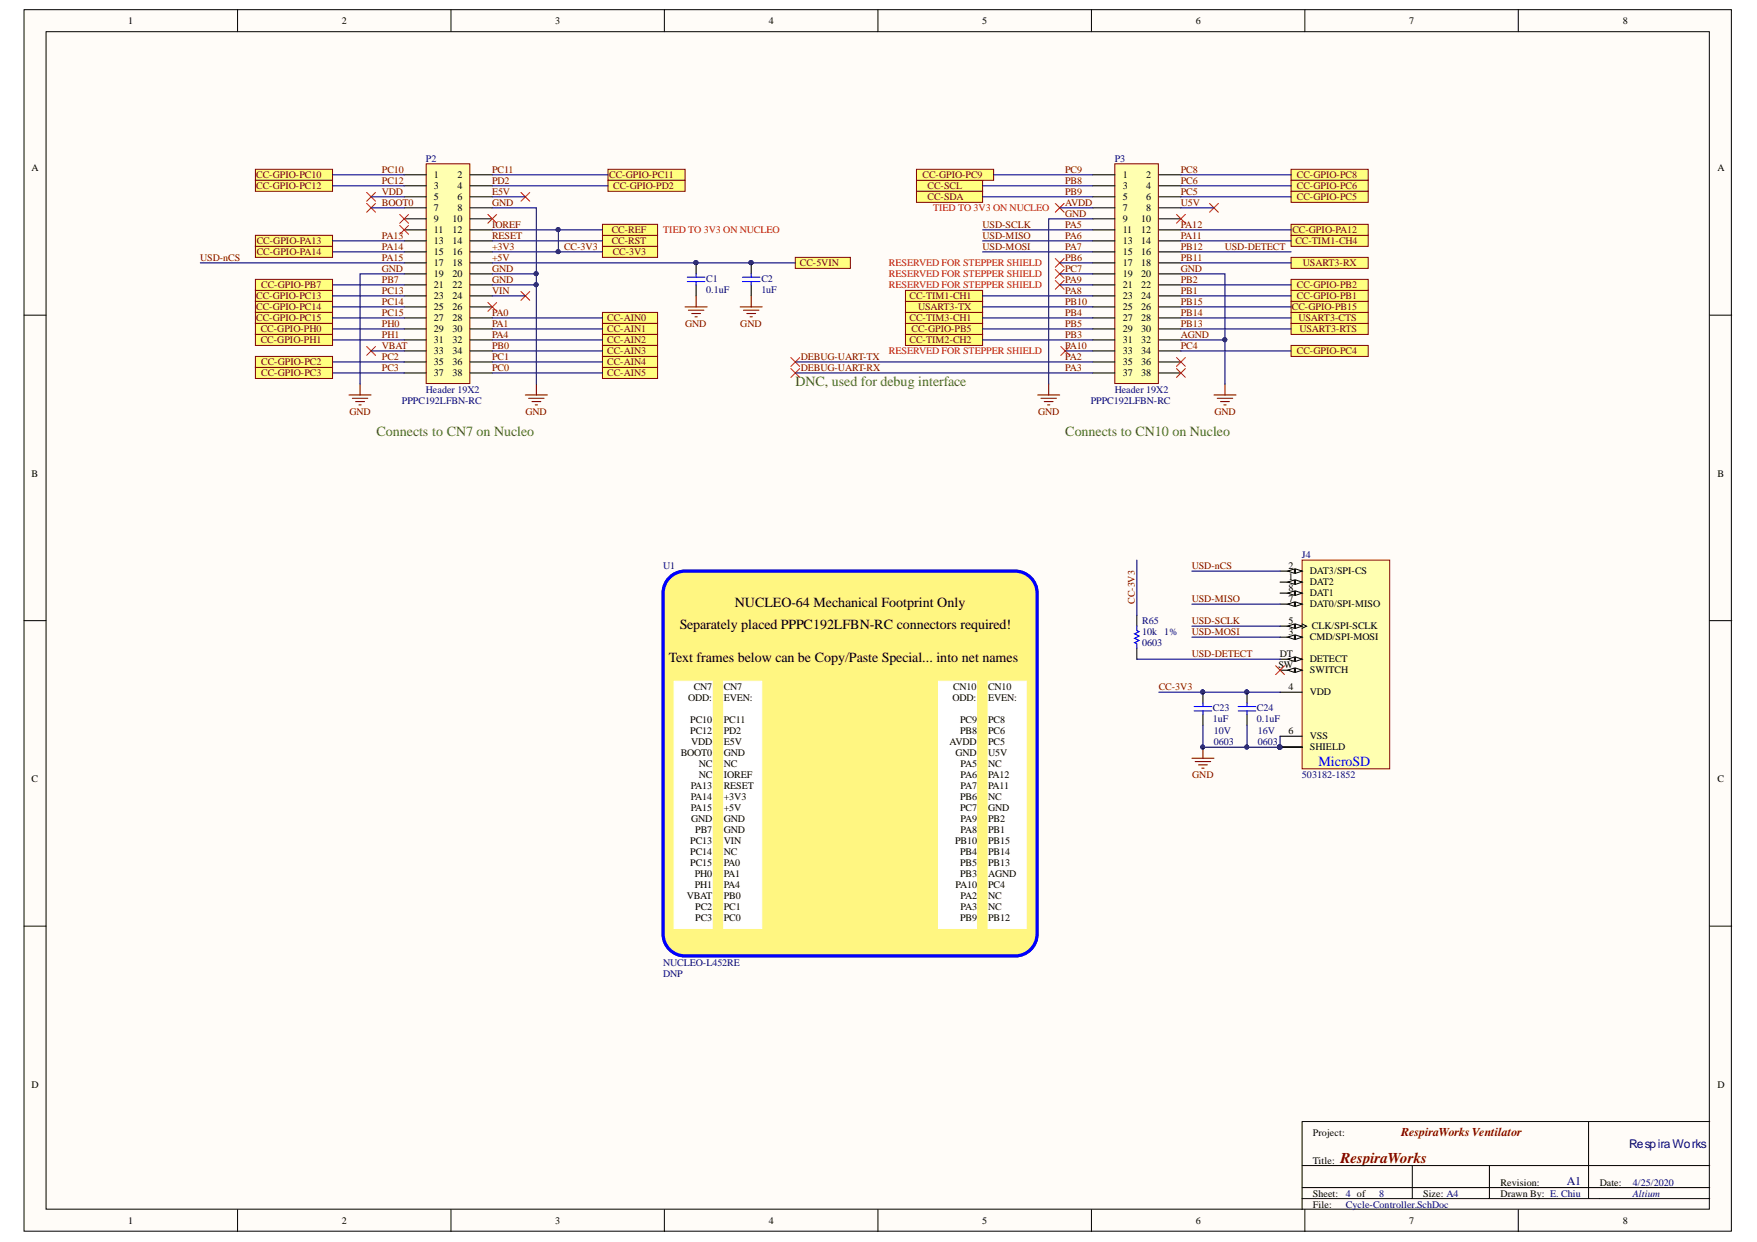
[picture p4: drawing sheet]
<svg xmlns="http://www.w3.org/2000/svg" width="297mm" height="210mm" viewBox="0 0 297 210" stroke-linecap="round" stroke-linejoin="round" font-family="sans-serif">
<defs><g id="words">
<text font-size="2.5" fill="#800000" x="226.6" y="196.5">RespiraWorks</text>
<g font-size="2.4" fill="#38761d">
<text x="134.5" y="65.3">DNC, used for debug interface</text>
<text x="63.6" y="73.6">Connects to CN7 on Nucleo</text>
<text x="180.1" y="73.6">Connects to CN10 on Nucleo</text>
</g>
<g font-size="2.4">
<text x="114.9" y="106.3">Separately placed PPPC192LFBN-RC connectors required!</text>
<text x="124.2" y="102.6">NUCLEO-64 Mechanical Footprint Only</text>
<text x="113.1" y="111.9">Text frames below can be Copy/Paste Special... into net names</text>
</g>
<text font-size="2.4" fill="#00f" x="222.9" y="129.5">MicroSD</text>
<text font-size="2" fill="#800000" x="236.9" y="191.9">RespiraWorksVentilator</text>
<g font-size="2" fill="#000080">
<text x="275.4" y="193.9">RespiraWorks</text>
<text x="264.9" y="200.3">A1</text>
</g>
<g font-size="1.7">
<text x="21.7" y="4.1">1</text>
<text x="57.8" y="4.1">2</text>
<text x="93.8" y="4.1">3</text>
<text x="130" y="4.1">4</text>
<text x="166" y="4.1">5</text>
<text x="202.2" y="4.1">6</text>
<text x="238.2" y="4.1">7</text>
<text x="274.3" y="4.1">8</text>
<text x="5.3" y="28.9">A</text>
<text x="290.3" y="28.9">A</text>
<text x="73.4" y="30.1">1</text>
<text x="73.4" y="32">3</text>
<text x="73.4" y="33.8">5</text>
<text x="73.4" y="35.7">7</text>
<text x="77.3" y="30.1">2</text>
<text x="77.3" y="32">4</text>
<text x="77.3" y="33.8">6</text>
<text x="77.3" y="35.7">8</text>
<text x="189.8" y="30.1">1</text>
<text x="189.8" y="32">3</text>
<text x="189.8" y="33.8">5</text>
<text x="189.8" y="35.7">7</text>
<text x="193.8" y="30.1">2</text>
<text x="193.8" y="32">4</text>
<text x="193.8" y="33.8">6</text>
<text x="193.8" y="35.7">8</text>
<text x="73.4" y="37.5">9</text>
<text x="73.4" y="39.4">11</text>
<text x="73.4" y="41.3">13</text>
<text x="76.5" y="37.5">10</text>
<text x="76.5" y="39.4">12</text>
<text x="76.5" y="41.3">14</text>
<text x="189.8" y="37.5">9</text>
<text x="189.8" y="39.4">11</text>
<text x="189.8" y="41.3">13</text>
<text x="192.9" y="37.5">10</text>
<text x="192.9" y="39.4">12</text>
<text x="192.9" y="41.3">14</text>
<text x="73.4" y="43.1">15</text>
<text x="73.4" y="45">17</text>
<text x="73.4" y="46.8">19</text>
<text x="76.5" y="43.1">16</text>
<text x="76.5" y="45">18</text>
<text x="76.5" y="46.8">20</text>
<text x="189.8" y="43.1">15</text>
<text x="189.8" y="45">17</text>
<text x="189.8" y="46.8">19</text>
<text x="192.9" y="43.1">16</text>
<text x="192.9" y="45">18</text>
<text x="192.9" y="46.8">20</text>
<text x="73.4" y="48.7">21</text>
<text x="73.4" y="50.6">23</text>
<text x="73.4" y="52.4">25</text>
<text x="76.5" y="48.7">22</text>
<text x="76.5" y="50.6">24</text>
<text x="76.5" y="52.4">26</text>
<text x="189.8" y="48.7">21</text>
<text x="189.8" y="50.6">23</text>
<text x="189.8" y="52.4">25</text>
<text x="192.9" y="48.7">22</text>
<text x="192.9" y="50.6">24</text>
<text x="192.9" y="52.4">26</text>
<text x="73.4" y="54.3">27</text>
<text x="73.4" y="56.1">29</text>
<text x="73.4" y="58">31</text>
<text x="73.4" y="59.9">33</text>
<text x="76.5" y="54.3">28</text>
<text x="76.5" y="56.1">30</text>
<text x="76.5" y="58">32</text>
<text x="76.5" y="59.9">34</text>
<text x="189.8" y="54.3">27</text>
<text x="189.8" y="56.1">29</text>
<text x="189.8" y="58">31</text>
<text x="189.8" y="59.9">33</text>
<text x="192.9" y="54.3">28</text>
<text x="192.9" y="56.1">30</text>
<text x="192.9" y="58">32</text>
<text x="192.9" y="59.9">34</text>
<text x="73.4" y="61.7">35</text>
<text x="73.4" y="63.6">37</text>
<text x="76.5" y="61.7">36</text>
<text x="76.5" y="63.6">38</text>
<text x="189.8" y="61.7">35</text>
<text x="189.8" y="63.6">37</text>
<text x="192.9" y="61.7">36</text>
<text x="192.9" y="63.6">38</text>
<text x="5.3" y="80.6">B</text>
<text x="290.3" y="80.6">B</text>
<text x="217.8" y="98">1</text>
<text x="217.8" y="96.1">2</text>
<text x="217.8" y="101.7">7</text>
<text x="217.8" y="99.9">8</text>
<text x="221.5" y="98.9">DAT2</text>
<text x="221.5" y="97.1">DAT3/SPI-CS</text>
<text x="221.5" y="100.8">DAT1</text>
<text x="217.8" y="107.3">3</text>
<text x="217.8" y="105.4">5</text>
<text x="221.5" y="102.6">DAT0/SPI-MISO</text>
<text x="221.8" y="106.4">CLK/SPI-SCLK</text>
<text x="216.1" y="112.9">SW</text>
<text x="216.4" y="111">DT</text>
<text x="221.5" y="108.2">CMD/SPI-MOSI</text>
<text x="221.5" y="111.9">DETECT</text>
<text x="221.5" y="113.8">SWITCH</text>
<text x="116.4" y="118.5">ODD:</text>
<text x="117.3" y="116.6">CN7</text>
<text x="122.4" y="116.6">CN7</text>
<text x="122.4" y="118.5">EVEN:</text>
<text x="161" y="118.5">ODD:</text>
<text x="161.1" y="116.6">CN10</text>
<text x="167" y="116.6">CN10</text>
<text x="167" y="118.5">EVEN:</text>
<text x="217.8" y="116.6">4</text>
<text x="221.5" y="117.5">VDD</text>
<text x="116.7" y="122.2">PC10</text>
<text x="116.7" y="124">PC12</text>
<text x="116.9" y="125.9">VDD</text>
<text x="122.4" y="122.2">PC11</text>
<text x="122.4" y="124">PD2</text>
<text x="122.4" y="125.9">E5V</text>
<text x="160.5" y="125.9">AVDD</text>
<text x="162.3" y="122.2">PC9</text>
<text x="162.3" y="124">PB8</text>
<text x="167" y="122.2">PC8</text>
<text x="167" y="124">PC6</text>
<text x="167" y="125.9">PC5</text>
<text x="217.8" y="124">6</text>
<text x="221.5" y="125">VSS</text>
<text x="115.1" y="127.8">BOOT0</text>
<text x="118.1" y="129.6">NC</text>
<text x="118.1" y="131.5">NC</text>
<text x="122.4" y="127.8">GND</text>
<text x="122.4" y="129.6">NC</text>
<text x="122.4" y="131.5">IOREF</text>
<text x="161.5" y="127.8">GND</text>
<text x="162.4" y="129.6">PA5</text>
<text x="162.4" y="131.5">PA6</text>
<text x="167" y="127.8">U5V</text>
<text x="167" y="129.6">NC</text>
<text x="167" y="131.5">PA12</text>
<text x="221.5" y="126.8">SHIELD</text>
<text x="5.3" y="132.2">C</text>
<text x="116.8" y="133.3">PA13</text>
<text x="116.8" y="135.2">PA14</text>
<text x="116.8" y="137.1">PA15</text>
<text x="122.4" y="133.3">RESET</text>
<text x="122.4" y="135.2">+3V3</text>
<text x="122.4" y="137.1">+5V</text>
<text x="162.3" y="135.2">PB6</text>
<text x="162.3" y="137.1">PC7</text>
<text x="162.4" y="133.3">PA7</text>
<text x="167" y="133.3">PA11</text>
<text x="167" y="135.2">NC</text>
<text x="167" y="137.1">GND</text>
<text x="290.3" y="132.2">C</text>
<text x="116.7" y="142.6">PC13</text>
<text x="116.9" y="138.9">GND</text>
<text x="117.5" y="140.8">PB7</text>
<text x="122.4" y="138.9">GND</text>
<text x="122.4" y="140.8">GND</text>
<text x="122.4" y="142.6">VIN</text>
<text x="161.5" y="142.6">PB10</text>
<text x="162.4" y="138.9">PA9</text>
<text x="162.4" y="140.8">PA8</text>
<text x="167" y="138.9">PB2</text>
<text x="167" y="140.8">PB1</text>
<text x="167" y="142.6">PB15</text>
<text x="116.7" y="144.5">PC14</text>
<text x="116.7" y="146.4">PC15</text>
<text x="117.5" y="148.2">PH0</text>
<text x="122.4" y="144.5">NC</text>
<text x="122.4" y="146.4">PA0</text>
<text x="122.4" y="148.2">PA1</text>
<text x="162.3" y="144.5">PB4</text>
<text x="162.3" y="146.4">PB5</text>
<text x="162.3" y="148.2">PB3</text>
<text x="167" y="144.5">PB14</text>
<text x="167" y="146.4">PB13</text>
<text x="167" y="148.2">AGND</text>
<text x="116.1" y="151.9">VBAT</text>
<text x="117.5" y="150.1">PH1</text>
<text x="117.5" y="153.8">PC2</text>
<text x="117.5" y="155.7">PC3</text>
<text x="122.4" y="150.1">PA4</text>
<text x="122.4" y="151.9">PB0</text>
<text x="122.4" y="153.8">PC1</text>
<text x="122.4" y="155.7">PC0</text>
<text x="161.5" y="150.1">PA10</text>
<text x="162.3" y="155.7">PB9</text>
<text x="162.4" y="151.9">PA2</text>
<text x="162.4" y="153.8">PA3</text>
<text x="167" y="150.1">PC4</text>
<text x="167" y="151.9">NC</text>
<text x="167" y="153.8">NC</text>
<text x="167" y="155.7">PB12</text>
<text x="5.3" y="183.8">D</text>
<text x="290.3" y="183.8">D</text>
<text x="222" y="196.7">Title:</text>
<text x="222" y="192">Project:</text>
<text x="222" y="202.2">Sheet:</text>
<text x="240.6" y="202.2">Size: A4</text>
<text x="253.7" y="202.2">Drawn By: E. Chiu</text>
<text x="253.7" y="200.4">Revision:</text>
<text x="270.5" y="200.4">Date:</text>
<text x="21.7" y="206.9">1</text>
<text x="57.8" y="206.9">2</text>
<text x="93.8" y="206.9">3</text>
<text x="130" y="206.9">4</text>
<text x="166" y="206.9">5</text>
<text x="202.2" y="206.9">6</text>
<text x="222" y="204.1">File:</text>
<text x="238.2" y="206.9">7</text>
<text x="274.3" y="206.9">8</text>
</g>
<g font-size="1.7" fill="#800000">
<text x="64.6" y="29.2">PC10</text>
<text x="83.2" y="29.2">PC11</text>
<text x="180.1" y="29.2">PC9</text>
<text x="199.6" y="29.2">PC8</text>
<text x="43.3" y="30.1">CC-GPIO-PC10</text>
<text x="43.3" y="32">CC-GPIO-PC12</text>
<text x="64.6" y="31">PC12</text>
<text x="64.6" y="32.9">VDD</text>
<text x="64.6" y="34.8">BOOT0</text>
<text x="83.2" y="31">PD2</text>
<text x="83.2" y="32.9">E5V</text>
<text x="83.2" y="34.8">GND</text>
<text x="103" y="30.1">CC-GPIO-PC11</text>
<text x="103.7" y="32">CC-GPIO-PD2</text>
<text x="156" y="30.1">CC-GPIO-PC9</text>
<text x="156.8" y="32">CC-SCL</text>
<text x="156.8" y="33.8">CC-SDA</text>
<text x="180.1" y="31">PB8</text>
<text x="180.1" y="34.8">AVDD</text>
<text x="180.1" y="32.9">PB9</text>
<text x="199.6" y="31">PC6</text>
<text x="199.6" y="32.9">PC5</text>
<text x="199.6" y="34.8">U5V</text>
<text x="219.3" y="30.1">CC-GPIO-PC8</text>
<text x="219.3" y="32">CC-GPIO-PC6</text>
<text x="219.3" y="33.8">CC-GPIO-PC5</text>
<text x="43.4" y="41.3">CC-GPIO-PA13</text>
<text x="64.6" y="40.3">PA13</text>
<text x="83.2" y="38.5">IOREF</text>
<text x="83.2" y="40.3">RESET</text>
<text x="103.4" y="41.3">CC-RST</text>
<text x="103.4" y="39.4">CC-REF</text>
<text x="166.1" y="40.3">USD-MISO</text>
<text x="166.1" y="38.5">USD-SCLK</text>
<text x="180.1" y="36.6">GND</text>
<text x="180.1" y="38.5">PA5</text>
<text x="180.1" y="40.3">PA6</text>
<text x="199.6" y="38.5">PA12</text>
<text x="199.6" y="40.3">PA11</text>
<text x="218.5" y="39.4">CC-GPIO-PA12</text>
<text x="219" y="41.3">CC-TIM1-CH4</text>
<text x="33.8" y="44.1">USD-nCS</text>
<text x="43.4" y="43.1">CC-GPIO-PA14</text>
<text x="64.6" y="42.2">PA14</text>
<text x="64.6" y="44.1">PA15</text>
<text x="64.6" y="45.9">GND</text>
<text x="64.6" y="47.8">PB7</text>
<text x="83.2" y="42.2">+3V3</text>
<text x="83.2" y="44.1">+5V</text>
<text x="83.2" y="45.9">GND</text>
<text x="83.2" y="47.8">GND</text>
<text x="95.4" y="42.2">CC-3V3</text>
<text x="103.6" y="43.1">CC-3V3</text>
<text x="135.2" y="45">CC-5VIN</text>
<text x="166.1" y="42.2">USD-MOSI</text>
<text x="180.1" y="42.2">PA7</text>
<text x="180.1" y="44.1">PB6</text>
<text x="180.1" y="45.9">PC7</text>
<text x="180.1" y="47.8">PA9</text>
<text x="199.6" y="44.1">PB11</text>
<text x="199.6" y="45.9">GND</text>
<text x="199.6" y="47.8">PB2</text>
<text x="199.6" y="42.2">PB12</text>
<text x="207.1" y="42.2">USD-DETECT</text>
<text x="220.3" y="45">USART3-RX</text>
<text x="43.3" y="50.6">CC-GPIO-PC13</text>
<text x="43.3" y="52.4">CC-GPIO-PC14</text>
<text x="44.2" y="48.7">CC-GPIO-PB7</text>
<text x="64.6" y="49.6">PC13</text>
<text x="64.6" y="51.5">PC14</text>
<text x="64.6" y="53.4">PC15</text>
<text x="83.2" y="49.6">VIN</text>
<text x="83.2" y="53.4">PA0</text>
<text x="153.8" y="50.6">CC-TIM1-CH1</text>
<text x="155.2" y="52.4">USART3-TX</text>
<text x="180.1" y="49.6">PA8</text>
<text x="180.1" y="51.5">PB10</text>
<text x="180.1" y="53.4">PB4</text>
<text x="199.6" y="49.6">PB1</text>
<text x="199.6" y="51.5">PB15</text>
<text x="199.6" y="53.4">PB14</text>
<text x="218.4" y="52.4">CC-GPIO-PB15</text>
<text x="219.3" y="50.6">CC-GPIO-PB1</text>
<text x="219.3" y="48.7">CC-GPIO-PB2</text>
<text x="43.3" y="54.3">CC-GPIO-PC15</text>
<text x="44.1" y="56.1">CC-GPIO-PH0</text>
<text x="44.1" y="58">CC-GPIO-PH1</text>
<text x="64.6" y="55.2">PH0</text>
<text x="64.6" y="57.1">PH1</text>
<text x="64.6" y="58.9">VBAT</text>
<text x="83.2" y="55.2">PA1</text>
<text x="83.2" y="57.1">PA4</text>
<text x="83.2" y="58.9">PB0</text>
<text x="102.6" y="54.3">CC-AIN0</text>
<text x="102.6" y="56.1">CC-AIN1</text>
<text x="102.6" y="58">CC-AIN2</text>
<text x="102.6" y="59.9">CC-AIN3</text>
<text x="115.8" y="55.2">GND</text>
<text x="125.2" y="55.2">GND</text>
<text x="153.8" y="58">CC-TIM2-CH2</text>
<text x="153.8" y="54.3">CC-TIM3-CH1</text>
<text x="154.1" y="56.1">CC-GPIO-PB5</text>
<text x="180.1" y="55.2">PB5</text>
<text x="180.1" y="57.1">PB3</text>
<text x="180.1" y="58.9">PA10</text>
<text x="199.6" y="55.2">PB13</text>
<text x="199.6" y="57.1">AGND</text>
<text x="199.6" y="58.9">PC4</text>
<text x="219.3" y="59.9">CC-GPIO-PC4</text>
<text x="219.5" y="54.3">USART3-CTS</text>
<text x="219.7" y="56.1">USART3-RTS</text>
<text x="44.2" y="61.7">CC-GPIO-PC2</text>
<text x="44.2" y="63.6">CC-GPIO-PC3</text>
<text x="64.6" y="60.8">PC2</text>
<text x="64.6" y="62.7">PC3</text>
<text x="83.2" y="60.8">PC1</text>
<text x="83.2" y="62.7">PC0</text>
<text x="102.6" y="61.7">CC-AIN4</text>
<text x="102.6" y="63.6">CC-AIN5</text>
<text x="135.4" y="60.8">DEBUG-UART-TX</text>
<text x="135.4" y="62.7">DEBUG-UART-RX</text>
<text x="180.1" y="60.8">PA2</text>
<text x="180.1" y="62.7">PA3</text>
<text x="59.1" y="70.1">GND</text>
<text x="88.9" y="70.1">GND</text>
<text x="175.5" y="70.1">GND</text>
<text x="205.3" y="70.1">GND</text>
<text x="201.5" y="96.1">USD-nCS</text>
<text x="201.5" y="101.7">USD-MISO</text>
<text x="191.8" y="102.1" transform="rotate(-90 191.8 102.1)">CC-3V3</text>
<text x="201.5" y="107.3">USD-MOSI</text>
<text x="201.5" y="105.4">USD-SCLK</text>
<text x="201.5" y="111">USD-DETECT</text>
<text x="195.9" y="116.6">CC-3V3</text>
<text x="201.6" y="131.5">GND</text>
</g>
<g font-size="1.7" fill="#000080">
<text x="72" y="27.3">P2</text>
<text x="188.5" y="27.3">P3</text>
<text x="119.4" y="47.6">C1</text>
<text x="128.7" y="47.6">C2</text>
<text x="119.4" y="49.5">0.1uF</text>
<text x="128.7" y="49.5">1uF</text>
<text x="68" y="68.2">PPPC192LFBN-RC</text>
<text x="72" y="66.4">Header 19X2</text>
<text x="184.4" y="68.2">PPPC192LFBN-RC</text>
<text x="188.5" y="66.4">Header 19X2</text>
<text x="220.1" y="94.3">J4</text>
<text x="112.1" y="96.1">U1</text>
<text x="193.1" y="107.3">10k 1%</text>
<text x="193.1" y="105.4">R65</text>
<text x="193.1" y="109.2">0603</text>
<text x="205" y="122">1uF</text>
<text x="205" y="120.1">C23</text>
<text x="205.2" y="124">10V</text>
<text x="205.2" y="125.9">0603</text>
<text x="212.5" y="122">0.1uF</text>
<text x="212.5" y="120.1">C24</text>
<text x="212.7" y="124">16V</text>
<text x="212.7" y="125.9">0603</text>
<text x="220.1" y="131.5">503182-1852</text>
<text x="112.1" y="165">DNP</text>
<text x="112.1" y="163.2">NUCLEO-L452RE</text>
<text x="227.6" y="202.2">4 of</text>
<text x="233.1" y="202.2">8</text>
<text x="276" y="202.2">Altium</text>
<text x="276" y="200.4">4/25/2020</text>
<text x="227.6" y="204.1">Cycle-Controller.SchDoc</text>
</g>
<g font-size="1.7" fill="#f00">
<text x="157.7" y="35.7">TIED TO 3V3 ON NUCLEO</text>
<text x="112.1" y="39.4">TIED TO 3V3 ON NUCLEO</text>
<text x="150.3" y="45">RESERVED FOR STEPPER SHIELD</text>
<text x="150.3" y="46.8">RESERVED FOR STEPPER SHIELD</text>
<text x="150.3" y="48.7">RESERVED FOR STEPPER SHIELD</text>
<text x="150.3" y="59.9">RESERVED FOR STEPPER SHIELD</text>
</g>
</g></defs>
<g fill="#fffcf8" stroke="#000" stroke-width=".17">
<path d="M4.1 1.6h288.6v206.5h-288.6z"/>
<path d="M7.8 5.4h281.2v199h-281.2z"/>
</g>
<g fill="none" stroke="#000" stroke-width=".17">
<path d="M40.2 1.6v3.8M76.2 1.6v3.8M112.3 1.6v3.8M148.4 1.6v3.8M184.5 1.6v3.8M220.6 1.6v3.8M256.7 1.6v3.8M4.1 53.3h3.7M289.1 53.3h3.7M4.1 104.9h3.7M289.1 104.9h3.7M4.1 156.5h3.7"/>
<path d="M289.1 156.5h3.7M220.1 197h69M238.8 197v5.6M251.8 197v5.6M268.6 189.5v13.1M289.1 189.5h-69v13.1M40.2 204.4v3.8M76.2 204.4v3.8M112.3 204.4v3.8M148.4 204.4v3.8M184.5 204.4v3.8M220.1 202.6h69"/>
<path d="M220.1 200.7h69M220.1 202.6v1.8M220.6 204.4v3.8M256.7 204.4v3.8"/>
</g>
<g fill="#ffff80" stroke="#800000" stroke-width=".17">
<path d="M134.5 43.5h9.3v1.9h-9.3z" fill-rule="evenodd"/>
<path d="M101.9 39.8h9.3v1.8h-9.3z" fill-rule="evenodd"/>
<path d="M101.9 52.8h9.3v1.9h-9.3z" fill-rule="evenodd"/>
<path d="M101.9 54.7h9.3v1.8h-9.3z" fill-rule="evenodd"/>
<path d="M101.9 56.5h9.3v1.9h-9.3z" fill-rule="evenodd"/>
<path d="M101.9 58.4h9.3v1.8h-9.3z" fill-rule="evenodd"/>
<path d="M101.9 60.2h9.3v1.9h-9.3z" fill-rule="evenodd"/>
<path d="M101.9 62.1h9.3v1.9h-9.3z" fill-rule="evenodd"/>
<path d="M101.9 37.9h9.3v1.9h-9.3z" fill-rule="evenodd"/>
<path d="M101.9 41.6h9.3v1.9h-9.3z" fill-rule="evenodd"/>
<path d="M153.1 56.5h13v1.9h-13z" fill-rule="evenodd"/>
<path d="M153.1 54.7h13v1.8h-13z" fill-rule="evenodd"/>
<path d="M153.1 52.8h13v1.9h-13z" fill-rule="evenodd"/>
<path d="M153.1 50.9h13v1.9h-13z" fill-rule="evenodd"/>
<path d="M153.1 49.1h13v1.8h-13z" fill-rule="evenodd"/>
<path d="M218.3 49.1h13v1.8h-13z" fill-rule="evenodd"/>
</g>
<g fill="none" stroke="#800000" stroke-width=".19">
<path d="M115.8 51.9h3.7M116.4 52.4h2.6M116.9 53h1.5M117.5 53.5h.4M117.7 50v1.9M125.1 51.9h3.8M125.7 52.4h2.6M126.3 53h1.4M126.8 53.5h.4M127 50v1.9M59 66.8h3.7M59.6 67.3h2.6"/>
<path d="M60.1 67.9h1.5M60.7 68.4h.4M60.9 64.9v1.9M88.8 66.8h3.7M89.4 67.3h2.6M89.9 67.9h1.5M90.5 68.4h.4M90.7 64.9v1.9M175.4 66.8h3.8M176 67.3h2.6M176.5 67.9h1.5M177.1 68.4h.4"/>
<path d="M177.3 64.9v1.9M205.2 66.8h3.8M205.8 67.3h2.6M206.4 67.9h1.4M206.9 68.4h.4M207.1 64.9v1.9"/>
</g>
<path d="M117.7 44.4v1.9M117.7 48.1v1.9M127 44.4v1.9M127 48.1v1.9" fill="none" stroke="#000" stroke-width=".19"/>
<g fill="#000080" stroke="#000080" stroke-width=".17">
<circle cx="117.6" cy="44.4" r=".34"/>
<circle cx="127" cy="44.4" r=".34"/>
</g>
<path d="M116.2 47.6h3M116.2 46.8h3M117.7 46.3v.5M117.7 47.6v.5M125.5 47.6h3M125.5 46.8h3M127 46.3v.5M127 47.6v.5" fill="none" stroke="#00f" stroke-width=".19"/>
<path d="M178.4 34.4l1.5 1.5M179.9 34.4l-1.5 1.5" fill="none" stroke="#f00" stroke-width=".17"/>
<g fill="#ffff80" stroke="#800000" stroke-width=".17">
<path d="M154.9 30.5h11.2v1.8h-11.2z" fill-rule="evenodd"/>
<path d="M154.9 32.3h11.2v1.9h-11.2z" fill-rule="evenodd"/>
</g>
<path d="M220.1 94.7h14.8v35.2h-14.8z" fill="#ffffb0" stroke="#800000" stroke-width=".17"/>
<path d="M216.4 98.4h3.7" fill="none" stroke="#000" stroke-width=".19"/>
<path d="M219 98l1.1 .4-1.1 .4z" fill="#fffcf8"/>
<path d="M219 98l1.1 .4-1.1 .4z" fill="none" stroke="#000" stroke-width=".17"/>
<path d="M217.7 98.4l1.1-.4v.8z" fill="#fffcf8"/>
<path d="M217.7 98.4l1.1-.4v.8z" fill="none" stroke="#000" stroke-width=".17"/>
<path d="M216.4 96.5h3.7" fill="none" stroke="#000" stroke-width=".19"/>
<path d="M219 96.1l1.1 .4-1.1 .4z" fill="#fffcf8"/>
<path d="M219 96.1l1.1 .4-1.1 .4z" fill="none" stroke="#000" stroke-width=".17"/>
<path d="M217.7 96.5l1.1-.4v.8z" fill="#fffcf8"/>
<path d="M217.7 96.5l1.1-.4v.8z" fill="none" stroke="#000" stroke-width=".17"/>
<path d="M216.4 107.7h3.7" fill="none" stroke="#000" stroke-width=".19"/>
<path d="M219 107.3l1.1 .4-1.1 .4z" fill="#fffcf8"/>
<path d="M219 107.3l1.1 .4-1.1 .4z" fill="none" stroke="#000" stroke-width=".17"/>
<path d="M217.7 107.7l1.1-.4v.8z" fill="#fffcf8"/>
<path d="M217.7 107.7l1.1-.4v.8zM220.1 105.5l.8 .3-.8 .4" fill="none" stroke="#000" stroke-width=".17"/>
<path d="M216.4 117h3.7M216.4 105.8h3.7" fill="none" stroke="#000" stroke-width=".19"/>
<path d="M219 105.5l1.1 .3-1.1 .4z" fill="#fffcf8"/>
<path d="M219 105.5l1.1 .3-1.1 .4z" fill="none" stroke="#000" stroke-width=".17"/>
<path d="M217.7 105.8l1.1-.3v.7z" fill="#fffcf8"/>
<path d="M217.7 105.8l1.1-.3v.7z" fill="none" stroke="#000" stroke-width=".17"/>
<path d="M216.4 102.1h3.7M216.4 124.4h3.7" fill="none" stroke="#000" stroke-width=".19"/>
<path d="M219 101.7l1.1 .4-1.1 .4z" fill="#fffcf8"/>
<path d="M219 101.7l1.1 .4-1.1 .4z" fill="none" stroke="#000" stroke-width=".17"/>
<path d="M217.7 102.1l1.1-.4v.8z" fill="#fffcf8"/>
<path d="M217.7 102.1l1.1-.4v.8z" fill="none" stroke="#000" stroke-width=".17"/>
<path d="M216.4 100.2h3.7" fill="none" stroke="#000" stroke-width=".19"/>
<path d="M219 99.9l1.1 .3-1.1 .4z" fill="#fffcf8"/>
<path d="M219 99.9l1.1 .3-1.1 .4z" fill="none" stroke="#000" stroke-width=".17"/>
<path d="M217.7 100.2l1.1-.3v.7z" fill="#fffcf8"/>
<path d="M217.7 100.2l1.1-.3v.7z" fill="none" stroke="#000" stroke-width=".17"/>
<path d="M216.4 111.4h3.7" fill="none" stroke="#000" stroke-width=".19"/>
<path d="M219 111l1.1 .4-1.1 .4z" fill="#fffcf8"/>
<path d="M219 111l1.1 .4-1.1 .4z" fill="none" stroke="#000" stroke-width=".17"/>
<path d="M217.7 111.4l1.1-.4v.8z" fill="#fffcf8"/>
<path d="M217.7 111.4l1.1-.4v.8z" fill="none" stroke="#000" stroke-width=".17"/>
<path d="M216.4 113.3h3.7" fill="none" stroke="#000" stroke-width=".19"/>
<path d="M219 112.9l1.1 .4-1.1 .3z" fill="#fffcf8"/>
<path d="M219 112.9l1.1 .4-1.1 .3z" fill="none" stroke="#000" stroke-width=".17"/>
<path d="M217.7 113.3l1.1-.4v.7z" fill="#fffcf8"/>
<path d="M217.7 113.3l1.1-.4v.7z" fill="none" stroke="#000" stroke-width=".17"/>
<path d="M192.2 104v1.8M192.2 109.5v1.9M203.4 117v1.8M210.8 117v1.8M203.4 120.7v1.9M210.8 120.7v1.9M216.4 126.3h3.7" fill="none" stroke="#000" stroke-width=".19"/>
<g fill="#000080" stroke="#000080" stroke-width=".17">
<circle cx="216.4" cy="126.3" r=".34"/>
<circle cx="210.8" cy="116.9" r=".33"/>
<circle cx="203.3" cy="116.9" r=".33"/>
</g>
<path d="M192.2 105.8v.8l.4 .2-.8 .3 .8 .4-.8 .4 .8 .3-.8 .4 .4 .2v.7M201.9 119.4h3M203.4 118.8v.6M209.3 119.4h3M210.8 118.8v.6M201.9 120.1h3M203.4 120.1v.6M209.3 120.1h3M210.8 120.1v.6" fill="none" stroke="#00f" stroke-width=".19"/>
<path d="M218.3 39.8h13v1.8h-13z" fill-rule="evenodd" fill="#ffff80" stroke="#800000" stroke-width=".17"/>
<path d="M113.2 97.6a3.7 3.7 0 0 1 2.6-1.1h55.8a3.7 3.7 0 0 1 3.7 3.7v57.6a3.7 3.7 0 0 1-3.7 3.8h-55.8a3.7 3.7 0 0 1-3.7-3.8v-57.6a3.7 3.7 0 0 1 1.1-2.6z" fill="#fff681" stroke="#00f" stroke-width=".56"/>
<g fill="#fff" stroke="#fff" stroke-width=".17">
<path d="M114 115.1h6.4v41.8h-6.4z"/>
<path d="M122.3 115.1h6.5v41.8h-6.5z"/>
<path d="M158.7 115.1h6.4v41.8h-6.4z"/>
<path d="M167 115.1h6.5v41.8h-6.5z"/>
</g>
<path d="M218.3 43.5h13v1.9h-13z" fill-rule="evenodd" fill="#ffff80" stroke="#800000" stroke-width=".17"/>
<path d="M133.7 60.4l1.5 1.5M133.7 62.3l1.5 1.5M135.2 60.4l-1.5 1.5M135.2 62.3l-1.5 1.5" fill="none" stroke="#f00" stroke-width=".17"/>
<g fill="#ffff80" stroke="#800000" stroke-width=".17">
<path d="M218.3 54.7h13v1.8h-13z" fill-rule="evenodd"/>
<path d="M218.3 52.8h13v1.9h-13z" fill-rule="evenodd"/>
<path d="M43.2 49.1h13v1.8h-13z" fill-rule="evenodd"/>
<path d="M43.2 50.9h13v1.9h-13z" fill-rule="evenodd"/>
<path d="M43.2 52.8h13v1.9h-13z" fill-rule="evenodd"/>
</g>
<path d="M72.1 27.7h7.3v37.1h-7.3z" fill="#ffffb0" stroke="#800000" stroke-width=".17"/>
<g fill="none" stroke="#000" stroke-width=".19">
<path d="M68.3 29.5h3.8M68.3 31.4h3.8M68.3 33.3h3.8M68.3 35.1h3.8M68.3 37h3.8M68.3 38.8h3.8M79.5 29.5h3.7M79.5 31.4h3.7M79.5 33.3h3.7M79.5 35.1h3.7M79.5 37h3.7M79.5 38.8h3.7"/>
<path d="M68.3 40.7h3.8M68.3 42.6h3.8M68.3 44.4h3.8M68.3 46.3h3.8M68.3 48.1h3.8M68.3 50h3.8M68.3 51.9h3.8M68.3 53.7h3.8M68.3 55.6h3.8M68.3 57.5h3.8M68.3 59.3h3.8M79.5 40.7h3.7"/>
<path d="M79.5 42.6h3.7M79.5 44.4h3.7M79.5 46.3h3.7M79.5 48.1h3.7M79.5 50h3.7M79.5 51.9h3.7M79.5 53.7h3.7M79.5 55.6h3.7M79.5 57.5h3.7M79.5 59.3h3.7M68.3 61.2h3.8M68.3 63h3.8"/>
<path d="M79.5 61.2h3.7M79.5 63h3.7"/>
</g>
<path d="M188.5 27.7h7.3v37.1h-7.3z" fill="#ffffb0" stroke="#800000" stroke-width=".17"/>
<g fill="none" stroke="#000" stroke-width=".19">
<path d="M184.7 29.5h3.8M184.7 31.4h3.8M184.7 33.3h3.8M184.7 35.1h3.8M184.7 37h3.8M184.7 38.8h3.8M195.9 29.5h3.7M195.9 31.4h3.7M195.9 33.3h3.7M195.9 35.1h3.7M195.9 37h3.7M195.9 38.8h3.7"/>
<path d="M184.7 40.7h3.8M184.7 42.6h3.8M184.7 44.4h3.8M184.7 46.3h3.8M184.7 48.1h3.8M184.7 50h3.8M184.7 51.9h3.8M184.7 53.7h3.8M184.7 55.6h3.8M184.7 57.5h3.8M184.7 59.3h3.8M195.9 40.7h3.7"/>
<path d="M195.9 42.6h3.7M195.9 44.4h3.7M195.9 46.3h3.7M195.9 48.1h3.7M195.9 50h3.7M195.9 51.9h3.7M195.9 53.7h3.7M195.9 55.6h3.7M195.9 57.5h3.7M195.9 59.3h3.7M184.7 61.2h3.8M184.7 63h3.8"/>
<path d="M195.9 61.2h3.7M195.9 63h3.7"/>
</g>
<path d="M215.7 112.5l1.5 1.5M217.2 112.5l-1.5 1.5" fill="none" stroke="#f00" stroke-width=".17"/>
<path d="M201.5 128.1h3.7M202.1 128.7h2.6M202.6 129.3h1.5M203.2 129.8h.4M203.4 126.3v1.8" fill="none" stroke="#800000" stroke-width=".19"/>
<circle cx="203.3" cy="126.3" r=".33" fill="#000080" stroke="#000080" stroke-width=".17"/>
<path d="M218.3 37.9h13v1.9h-13z" fill-rule="evenodd" fill="#ffff80" stroke="#800000" stroke-width=".17"/>
<path d="M178.4 43.7l1.5 1.5M178.4 45.5l1.5 1.5M179.9 43.7l-1.5 1.5M179.9 45.5l-1.5 1.5" fill="none" stroke="#f00" stroke-width=".17"/>
<path d="M218.3 47.2h13v1.9h-13z" fill-rule="evenodd" fill="#ffff80" stroke="#800000" stroke-width=".17"/>
<g fill="none" stroke="#f00" stroke-width=".17">
<path d="M62 32.5l1.5 1.5M62 34.4l1.5 1.5M63.5 34.4l-1.5 1.5M63.5 32.5l-1.5 1.5M67.6 36.2l1.5 1.5M67.6 38.1l1.5 1.5M69.1 36.2l-1.5 1.5M69.1 38.1l-1.5 1.5M82.5 36.2l1.5 1.5M84 36.2l-1.5 1.5M88.1 32.5l1.5 1.5M89.6 32.5l-1.5 1.5"/>
<path d="M198.9 36.2l1.5 1.5M200.4 36.2l-1.5 1.5M204.5 34.4l1.5 1.5M206 34.4l-1.5 1.5M62 58.6l1.5 1.5M63.5 58.6l-1.5 1.5M82.5 51.1l1.5 1.5M84 51.1l-1.5 1.5M88.1 49.3l1.5 1.5M89.6 49.3l-1.5 1.5M178.4 47.4l1.5 1.5M179.3 58.6l1.5 1.5"/>
<path d="M179.9 47.4l-1.5 1.5M180.8 58.6l-1.5 1.5M198.9 60.4l1.5 1.5M198.9 62.3l1.5 1.5M200.4 60.4l-1.5 1.5M200.4 62.3l-1.5 1.5"/>
</g>
<g fill="#ffff80" stroke="#800000" stroke-width=".17">
<path d="M218.3 28.6h13v1.9h-13z" fill-rule="evenodd"/>
<path d="M218.3 30.5h13v1.8h-13z" fill-rule="evenodd"/>
<path d="M218.3 32.3h13v1.9h-13z" fill-rule="evenodd"/>
<path d="M154.9 28.6h13.1v1.9h-13.1z" fill-rule="evenodd"/>
<path d="M218.3 50.9h13v1.9h-13z" fill-rule="evenodd"/>
<path d="M218.3 58.4h13v1.8h-13z" fill-rule="evenodd"/>
<path d="M102.8 28.6h13v1.9h-13z" fill-rule="evenodd"/>
<path d="M102.8 30.5h13v1.8h-13z" fill-rule="evenodd"/>
<path d="M43.2 28.6h13v1.9h-13z" fill-rule="evenodd"/>
<path d="M43.2 30.5h13v1.8h-13z" fill-rule="evenodd"/>
<path d="M43.2 39.8h13v1.8h-13z" fill-rule="evenodd"/>
</g>
<g fill="none" stroke="#000080" stroke-width=".19">
<path d="M56.2 29.5h12.1M56.2 31.4h12.1M62.7 33.3h5.6M62.7 35.1h5.6M83.2 38.8h18.7M83.2 35.1h7.5v29.8M83.2 29.5h19.6M83.2 31.4h19.6M83.2 33.3h5.6M94.4 38.8v3.8h-11.2M166.1 31.4h18.6M166.1 33.3h18.6"/>
<path d="M166.1 38.8h18.6M168 29.5h16.7M179.2 35.1h5.5M184.7 37h-7.4v27.9M199.6 29.5h18.7M199.6 31.4h18.7M199.6 33.3h18.7M199.6 35.1h5.6M199.6 38.8h18.7M33.9 44.4h34.4M56.2 42.6h12.1M56.2 40.7h12.1"/>
<path d="M56.2 48.1h12.1M56.2 50h12.1M56.2 51.9h12.1M56.2 53.7h12.1M56.2 55.6h12.1M56.2 57.5h12.1M62.7 59.3h5.6M68.3 46.3h-7.4v18.6M83.2 44.4h51.3M83.2 40.7h18.7M83.2 48.1h7.5M83.2 50h5.6"/>
<path d="M83.2 53.7h18.7M83.2 55.6h18.7M83.2 57.5h18.7M83.2 59.3h18.7M83.2 46.3h7.5M94.4 42.6h7.5M166.1 42.6h18.6M166.1 40.7h18.6M166.1 50h18.6M166.1 51.9h18.6M166.1 53.7h18.6M166.1 55.6h18.6"/>
<path d="M166.1 57.5h18.6M179.2 48.1h5.5M179.2 44.4h5.5M179.2 46.3h5.5M180.1 59.3h4.6M199.6 46.3h7.5v18.6M199.6 42.6h18.7M199.6 40.7h18.7M199.6 48.1h18.7M199.6 50h18.7M199.6 51.9h18.7M199.6 53.7h18.7"/>
<path d="M199.6 55.6h18.7M199.6 57.5h7.5M199.6 59.3h18.7M199.6 44.4h18.7M56.2 61.2h12.1M56.2 63h12.1M83.2 61.2h18.7M83.2 63h18.7M134.5 61.2h50.2M134.5 63h50.2M192.2 94.7v9.3M201.5 96.5h14.9"/>
<path d="M192.2 111.4h24.2M195.9 117h20.5M201.5 102.1h14.9M201.5 105.8h14.9M201.5 107.7h14.9M203.4 122.6v3.7h13v-1.9M210.8 122.6v3.7"/>
</g>
<g fill="#000080" stroke="#000080" stroke-width=".17">
<circle cx="94.4" cy="42.5" r=".33"/>
<circle cx="203.3" cy="126.3" r=".33"/>
<circle cx="210.8" cy="126.3" r=".33"/>
<circle cx="216.4" cy="126.3" r=".34"/>
<circle cx="210.8" cy="116.9" r=".33"/>
<circle cx="203.3" cy="116.9" r=".33"/>
<circle cx="90.6" cy="48.1" r=".33"/>
<circle cx="90.6" cy="46.3" r=".33"/>
<circle cx="94.4" cy="38.8" r=".33"/>
<circle cx="207.1" cy="57.4" r=".34"/>
<circle cx="127" cy="44.4" r=".34"/>
<circle cx="117.6" cy="44.4" r=".34"/>
</g>
<g fill="#ffff80" stroke="#800000" stroke-width=".17">
<path d="M43.2 41.6h13v1.9h-13z" fill-rule="evenodd"/>
<path d="M43.2 47.2h13v1.9h-13z" fill-rule="evenodd"/>
<path d="M43.2 54.7h13v1.8h-13z" fill-rule="evenodd"/>
<path d="M43.2 56.5h13v1.9h-13z" fill-rule="evenodd"/>
<path d="M43.2 60.2h13v1.9h-13z" fill-rule="evenodd"/>
<path d="M43.2 62.1h13v1.9h-13z" fill-rule="evenodd"/>
</g>
<use href="#words"/>
</svg>
